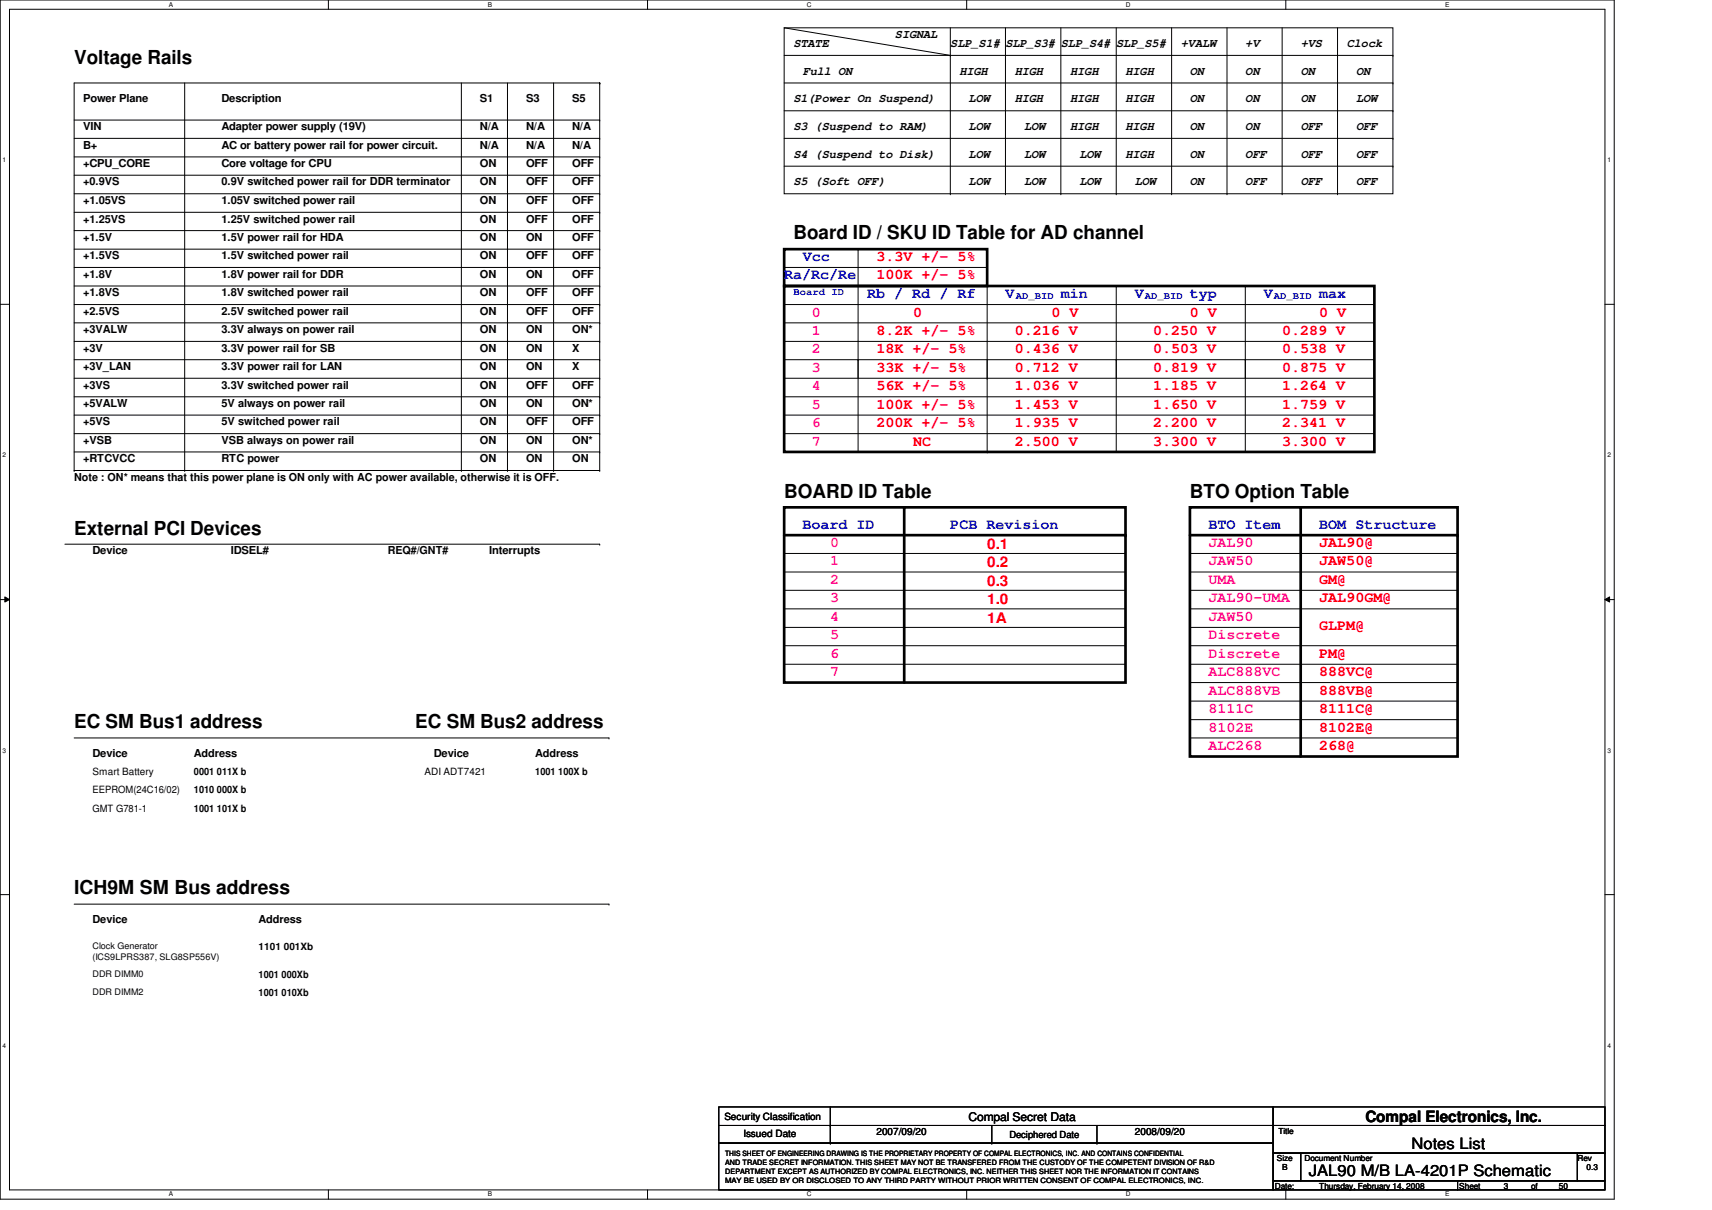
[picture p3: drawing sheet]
<svg xmlns="http://www.w3.org/2000/svg" width="297mm" height="210mm" viewBox="0 0 297 210" stroke-linecap="round" stroke-linejoin="round" font-family="sans-serif">
<defs><g id="words">
<g font-size="3.3">
<text x="12.9" y="11.1">Voltage Rails</text>
<text x="137.7" y="41.5">Board ID / SKU ID Table for AD channel</text>
<text x="136.1" y="86.4">BOARD ID Table</text>
<text x="206.5" y="86.4">BTO Option Table</text>
<text x="12.9" y="92.8">External PCI Devices</text>
<text x="12.9" y="126.4">EC SM Bus1 address</text>
<text x="72" y="126.4">EC SM Bus2 address</text>
<text x="12.9" y="155.2">ICH9M SM Bus address</text>
</g>
<g font-size="2.7">
<text x="236.9" y="194.6">Compal Electronics, Inc.</text>
<text x="244.9" y="199.3">Notes List</text>
<text x="227.1" y="204.1">JAL90 M/B LA-4201P Schematic</text>
</g>
<g font-size="2.5" fill="#00f">
<text x="139.3" y="45.3">Vcc</text>
<text x="136.1" y="48.5">Ra/Rc/Re</text>
<text x="150.4" y="51.7">Rb / Rd / Rf</text>
<text x="174.5" y="51.7">V</text>
<text x="184.1" y="51.7">min</text>
<text x="196.9" y="51.7">V</text>
<text x="206.5" y="51.7">typ</text>
<text x="219.3" y="51.7">V</text>
<text x="228.9" y="51.7">max</text>
<text x="139.2" y="91.7">Board ID</text>
<text x="164.9" y="91.7">PCB Revision</text>
<text x="209.7" y="91.7">BTO Item</text>
<text x="228.9" y="91.7">BOM Structure</text>
</g>
<g font-size="2.5" fill="#f00">
<text x="152.1" y="45.3">3.3V +/- 5%</text>
<text x="152.1" y="48.5">100K +/- 5%</text>
<text x="152.1" y="58.1">8.2K +/- 5%</text>
<text x="158.5" y="54.9">0</text>
<text x="176.1" y="58.1">0.216 V</text>
<text x="182.5" y="54.9">0 V</text>
<text x="200.1" y="58.1">0.250 V</text>
<text x="206.5" y="54.9">0 V</text>
<text x="222.5" y="58.1">0.289 V</text>
<text x="228.9" y="54.9">0 V</text>
<text x="152.1" y="61.3">18K +/- 5%</text>
<text x="152.1" y="64.5">33K +/- 5%</text>
<text x="176.1" y="61.3">0.436 V</text>
<text x="176.1" y="64.5">0.712 V</text>
<text x="200.1" y="61.3">0.503 V</text>
<text x="200.1" y="64.5">0.819 V</text>
<text x="222.5" y="61.3">0.538 V</text>
<text x="222.5" y="64.5">0.875 V</text>
<text x="152.1" y="67.7">56K +/- 5%</text>
<text x="152.1" y="70.9">100K +/- 5%</text>
<text x="176.1" y="67.7">1.036 V</text>
<text x="176.1" y="70.9">1.453 V</text>
<text x="200.1" y="70.9">1.650 V</text>
<text x="200.1" y="67.7">1.185 V</text>
<text x="222.5" y="70.9">1.759 V</text>
<text x="222.5" y="67.7">1.264 V</text>
<text x="152.1" y="74.1">200K +/- 5%</text>
<text x="158.5" y="77.3">NC</text>
<text x="176.1" y="74.1">1.935 V</text>
<text x="176.1" y="77.3">2.500 V</text>
<text x="200.1" y="74.1">2.200 V</text>
<text x="200.1" y="77.3">3.300 V</text>
<text x="222.5" y="77.3">3.300 V</text>
<text x="222.5" y="74.1">2.341 V</text>
<text x="171.3" y="95.2">0.1</text>
<text x="228.9" y="94.9">JAL90@</text>
<text x="171.3" y="98.4">0.2</text>
<text x="171.3" y="101.6">0.3</text>
<text x="228.9" y="101.3">GM@</text>
<text x="228.9" y="98.1">JAW50@</text>
<text x="171.3" y="104.8">1.0</text>
<text x="171.3" y="108">1A</text>
<text x="228.9" y="104.5">JAL90GM@</text>
<text x="228.9" y="109.3">GLPM@</text>
<text x="228.9" y="114.1">PM@</text>
<text x="228.9" y="117.3">888VC@</text>
<text x="228.9" y="123.7">8111C@</text>
<text x="228.9" y="120.5">888VB@</text>
<text x="228.9" y="126.9">8102E@</text>
<text x="228.9" y="130.1">268@</text>
</g>
<g font-size="2.5" fill="#f0f">
<text x="140.9" y="54.9">0</text>
<text x="140.9" y="58.1">1</text>
<text x="140.9" y="61.3">2</text>
<text x="140.9" y="64.5">3</text>
<text x="140.9" y="67.7">4</text>
<text x="140.9" y="70.9">5</text>
<text x="140.9" y="74.1">6</text>
<text x="140.9" y="77.3">7</text>
<text x="144.1" y="94.9">0</text>
<text x="209.7" y="94.9">JAL90</text>
<text x="144.1" y="98.1">1</text>
<text x="144.1" y="101.3">2</text>
<text x="209.7" y="101.3">UMA</text>
<text x="209.7" y="98.1">JAW50</text>
<text x="144.1" y="104.5">3</text>
<text x="144.1" y="107.7">4</text>
<text x="209.7" y="104.5">JAL90-UMA</text>
<text x="209.7" y="107.7">JAW50</text>
<text x="144.1" y="110.9">5</text>
<text x="209.7" y="110.9">Discrete</text>
<text x="144.1" y="114.1">6</text>
<text x="144.1" y="117.3">7</text>
<text x="209.7" y="114.1">Discrete</text>
<text x="209.7" y="117.3">ALC888VC</text>
<text x="209.7" y="123.7">8111C</text>
<text x="209.7" y="120.5">ALC888VB</text>
<text x="209.7" y="126.9">8102E</text>
<text x="209.7" y="130.1">ALC268</text>
</g>
<g font-size="2.1">
<text x="137.7" y="8.1">STATE</text>
<text x="155.3" y="6.6">SIGNAL</text>
<text x="164.9" y="8.1">SLP_S1# SLP_S3#</text>
<text x="184.1" y="8.1">SLP_S4#</text>
<text x="193.7" y="8.1">SLP_S5#</text>
<text x="204.9" y="8.1">+VALW</text>
<text x="216.1" y="8.1">+V</text>
<text x="225.7" y="8.1">+VS</text>
<text x="233.7" y="8.1">Clock</text>
<text x="137.7" y="17.7">S1(Power On Suspend)</text>
<text x="139.3" y="13">Full ON</text>
<text x="166.5" y="13">HIGH</text>
<text x="168.1" y="17.7">LOW</text>
<text x="176.1" y="13">HIGH</text>
<text x="176.1" y="17.7">HIGH</text>
<text x="185.7" y="17.7">HIGH</text>
<text x="185.7" y="13">HIGH</text>
<text x="195.3" y="17.7">HIGH</text>
<text x="195.3" y="13">HIGH</text>
<text x="206.5" y="13">ON</text>
<text x="206.5" y="17.7">ON</text>
<text x="216.1" y="13">ON</text>
<text x="216.1" y="17.7">ON</text>
<text x="225.7" y="13">ON</text>
<text x="225.7" y="17.7">ON</text>
<text x="235.3" y="17.7">LOW</text>
<text x="235.3" y="13">ON</text>
<text x="137.7" y="22.6">S3 (Suspend to RAM)</text>
<text x="168.1" y="22.6">LOW</text>
<text x="177.7" y="22.6">LOW</text>
<text x="185.7" y="22.6">HIGH</text>
<text x="195.3" y="22.6">HIGH</text>
<text x="206.5" y="22.6">ON</text>
<text x="216.1" y="22.6">ON</text>
<text x="225.7" y="22.6">OFF</text>
<text x="235.3" y="22.6">OFF</text>
<text x="137.7" y="27.3">S4 (Suspend to Disk)</text>
<text x="168.1" y="27.3">LOW</text>
<text x="177.7" y="27.3">LOW</text>
<text x="187.3" y="27.3">LOW</text>
<text x="195.3" y="27.3">HIGH</text>
<text x="206.5" y="27.3">ON</text>
<text x="216.1" y="27.3">OFF</text>
<text x="225.7" y="27.3">OFF</text>
<text x="235.3" y="27.3">OFF</text>
<text x="137.7" y="32.1">S5 (Soft OFF)</text>
<text x="168.1" y="32.1">LOW</text>
<text x="177.7" y="32.1">LOW</text>
<text x="187.3" y="32.1">LOW</text>
<text x="196.9" y="32.1">LOW</text>
<text x="206.5" y="32.1">ON</text>
<text x="216.1" y="32.1">OFF</text>
<text x="225.7" y="32.1">OFF</text>
<text x="235.3" y="32.1">OFF</text>
<text x="168.1" y="194.4">Compal Secret Data</text>
</g>
<g font-size="1.9">
<text x="14.4" y="17.8">Power Plane</text>
<text x="38.4" y="17.8">Description</text>
<text x="83.3" y="17.8">S1</text>
<text x="91.3" y="17.8">S3</text>
<text x="99.3" y="17.8">S5</text>
<text x="14.4" y="22.6">VIN</text>
<text x="38.4" y="22.6">Adapter power supply (19V)</text>
<text x="83.3" y="22.6">N/A</text>
<text x="91.3" y="22.6">N/A</text>
<text x="99.3" y="22.6">N/A</text>
<text x="14.4" y="25.8">B+</text>
<text x="14.4" y="29">+CPU_CORE</text>
<text x="38.4" y="25.8">AC or battery power rail for power circuit.</text>
<text x="38.4" y="29">Core voltage for CPU</text>
<text x="83.3" y="29">ON</text>
<text x="83.3" y="25.8">N/A</text>
<text x="91.3" y="29">OFF</text>
<text x="91.3" y="25.8">N/A</text>
<text x="99.3" y="25.8">N/A</text>
<text x="99.3" y="29">OFF</text>
<text x="14.4" y="35.4">+1.05VS</text>
<text x="14.4" y="32.2">+0.9VS</text>
<text x="38.4" y="35.4">1.05V switched power rail</text>
<text x="38.4" y="32.2">0.9V switched power rail for DDR terminator</text>
<text x="83.3" y="32.2">ON</text>
<text x="83.3" y="35.4">ON</text>
<text x="91.3" y="32.2">OFF</text>
<text x="91.3" y="35.4">OFF</text>
<text x="99.3" y="32.2">OFF</text>
<text x="99.3" y="35.4">OFF</text>
<text x="14.4" y="38.6">+1.25VS</text>
<text x="14.4" y="41.8">+1.5V</text>
<text x="38.4" y="38.6">1.25V switched power rail</text>
<text x="38.4" y="41.8">1.5V power rail for HDA</text>
<text x="83.3" y="41.8">ON</text>
<text x="83.3" y="38.6">ON</text>
<text x="91.3" y="41.8">ON</text>
<text x="91.3" y="38.6">OFF</text>
<text x="99.3" y="41.8">OFF</text>
<text x="99.3" y="38.6">OFF</text>
<text x="14.4" y="45">+1.5VS</text>
<text x="38.4" y="45">1.5V switched power rail</text>
<text x="83.3" y="45">ON</text>
<text x="91.3" y="45">OFF</text>
<text x="99.3" y="45">OFF</text>
<text x="14.4" y="51.4">+1.8VS</text>
<text x="14.4" y="48.2">+1.8V</text>
<text x="38.4" y="48.2">1.8V power rail for DDR</text>
<text x="38.4" y="51.4">1.8V switched power rail</text>
<text x="83.3" y="51.4">ON</text>
<text x="83.3" y="48.2">ON</text>
<text x="91.3" y="51.4">OFF</text>
<text x="91.3" y="48.2">ON</text>
<text x="99.3" y="48.2">OFF</text>
<text x="99.3" y="51.4">OFF</text>
<text x="14.4" y="54.6">+2.5VS</text>
<text x="14.4" y="57.8">+3VALW</text>
<text x="38.4" y="54.6">2.5V switched power rail</text>
<text x="38.4" y="57.8">3.3V always on power rail</text>
<text x="83.3" y="57.8">ON</text>
<text x="83.3" y="54.6">ON</text>
<text x="91.3" y="54.6">OFF</text>
<text x="91.3" y="57.8">ON</text>
<text x="99.3" y="54.6">OFF</text>
<text x="99.3" y="57.8">ON*</text>
<text x="14.4" y="61">+3V</text>
<text x="14.4" y="64.2">+3V_LAN</text>
<text x="38.4" y="61">3.3V power rail for SB</text>
<text x="38.4" y="64.2">3.3V power rail for LAN</text>
<text x="83.3" y="61">ON</text>
<text x="83.3" y="64.2">ON</text>
<text x="91.3" y="61">ON</text>
<text x="91.3" y="64.2">ON</text>
<text x="99.3" y="61">X</text>
<text x="99.3" y="64.2">X</text>
<text x="14.4" y="67.4">+3VS</text>
<text x="14.4" y="70.6">+5VALW</text>
<text x="38.4" y="70.6">5V always on power rail</text>
<text x="38.4" y="67.4">3.3V switched power rail</text>
<text x="83.3" y="70.6">ON</text>
<text x="83.3" y="67.4">ON</text>
<text x="91.3" y="70.6">ON</text>
<text x="91.3" y="67.4">OFF</text>
<text x="99.3" y="70.6">ON*</text>
<text x="99.3" y="67.4">OFF</text>
<text x="14.4" y="73.8">+5VS</text>
<text x="14.4" y="77">+VSB</text>
<text x="38.4" y="73.8">5V switched power rail</text>
<text x="38.4" y="77">VSB always on power rail</text>
<text x="83.3" y="77">ON</text>
<text x="83.3" y="73.8">ON</text>
<text x="91.3" y="77">ON</text>
<text x="91.3" y="73.8">OFF</text>
<text x="99.3" y="77">ON*</text>
<text x="99.3" y="73.8">OFF</text>
<text x="12.9" y="83.4">Note : ON* means that this power plane is ON only with AC power available, otherwise it is OFF.</text>
<text x="14.4" y="80.2">+RTCVCC</text>
<text x="38.4" y="80.2">RTC power</text>
<text x="83.3" y="80.2">ON</text>
<text x="91.3" y="80.2">ON</text>
<text x="99.3" y="80.2">ON</text>
<text x="16" y="96.2">Device</text>
<text x="40" y="96.2">IDSEL#</text>
<text x="67.3" y="96.2">REQ#/GNT#</text>
<text x="84.9" y="96.2">Interrupts</text>
<text x="16" y="131.4">Device</text>
<text x="33.7" y="131.4">Address</text>
<text x="75.3" y="131.4">Device</text>
<text x="92.9" y="131.4">Address</text>
<text x="16" y="160.2">Device</text>
<text x="44.9" y="160.2">Address</text>
</g>
<g font-size="1.7" fill="#00f">
<text x="137.7" y="51.1">Board ID</text>
<text x="176.2" y="51.9">AD_BID</text>
<text x="198.6" y="51.9">AD_BID</text>
<text x="221" y="51.9">AD_BID</text>
</g>
<g font-size="1.7">
<text x="16" y="134.5">Smart Battery</text>
<text x="16" y="137.6">EEPROM(24C16/02)</text>
<text x="33.7" y="134.5">0001 011X b</text>
<text x="33.7" y="137.6">1010 000X b</text>
<text x="73.7" y="134.5">ADI ADT7421</text>
<text x="92.9" y="134.5">1001 100X b</text>
<text x="16" y="140.8">GMT G781-1</text>
<text x="33.7" y="140.8">1001 101X b</text>
<text x="44.9" y="164.8">1101 001Xb</text>
<text x="44.9" y="169.6">1001 000Xb</text>
<text x="44.9" y="172.8">1001 010Xb</text>
<text x="125.7" y="194.3">Security Classification</text>
<text x="129" y="197.3">Issued Date</text>
<text x="152.1" y="196.8">2007/09/20</text>
<text x="175.1" y="197.4">Deciphered Date</text>
<text x="196.9" y="196.8">2008/09/20</text>
</g>
<g font-size="1.6">
<text x="16" y="164.7">Clock Generator</text>
<text x="16" y="166.5">(ICS9LPRS387, SLG8SP556V)</text>
<text x="16" y="169.5">DDR DIMM0</text>
<text x="16" y="172.7">DDR DIMM2</text>
</g>
<g font-size="1.4">
<text x="221.8" y="196.8">Title</text>
<text x="221.5" y="201.4">Size</text>
<text x="222.5" y="203">B</text>
<text x="226.3" y="201.4">Document Number</text>
<text x="273.7" y="201.4">Rev</text>
<text x="275.3" y="203">0.3</text>
<text x="221.2" y="206.2">Date:</text>
<text x="228.9" y="206.2">Thursday, February 14, 2008</text>
<text x="253.2" y="206.2">Sheet</text>
<text x="260.9" y="206.2">3</text>
<text x="265.7" y="206.2">of</text>
<text x="270.5" y="206.2">50</text>
</g>
<g font-size="1.3">
<text x="125.8" y="203.6">DEPARTMENT EXCEPT AS AUTHORIZED BY COMPAL ELECTRONICS, INC. NEITHER THIS SHEET NOR THE INFORMATION IT CONTAINS</text>
<text x="125.8" y="200.6">THIS SHEET OF ENGINEERING DRAWING IS THE PROPRIETARY PROPERTY OF COMPAL ELECTRONICS, INC. AND CONTAINS CONFIDENTIAL</text>
<text x="125.8" y="202.1">AND TRADE SECRET INFORMATION. THIS SHEET MAY NOT BE TRANSFERED FROM THE CUSTODY OF THE COMPETENT DIVISION OF R&amp;D</text>
<text x="125.8" y="205.1">MAY BE USED BY OR DISCLOSED TO ANY THIRD PARTY WITHOUT PRIOR WRITTEN CONSENT OF COMPAL ELECTRONICS, INC.</text>
</g>
<g font-size="1.1">
<text x="29.3" y="1.1">A</text>
<text x="84.6" y="1.1">B</text>
<text x="140" y="1.1">C</text>
<text x="195.4" y="1.1">D</text>
<text x="250.7" y="1.1">E</text>
<text x=".5" y="28.2">1</text>
<text x="278.9" y="28.2">1</text>
<text x=".5" y="79.3">2</text>
<text x="278.9" y="79.3">2</text>
<text x=".5" y="130.6">3</text>
<text x="278.9" y="130.6">3</text>
<text x=".5" y="181.7">4</text>
<text x="278.9" y="181.7">4</text>
<text x="29.3" y="207.6">A</text>
<text x="84.6" y="207.6">B</text>
<text x="140" y="207.6">C</text>
<text x="195.4" y="207.6">D</text>
<text x="250.7" y="207.6">E</text>
</g>
</g></defs>
<path d="M0 0h280.1v208h-280.1zM1.6 1.6h276.9v204.8h-276.9z" fill="none" stroke="#000" stroke-width=".17"/>
<g fill="#fff">
<path d="M29.3 .2h.7v1.2h-.7z"/>
<path d="M29.3 206.6h.7v1.2h-.7z"/>
</g>
<path d="M57 0v1.6M57 206.4v1.6" fill="none" stroke="#000" stroke-width=".17"/>
<g fill="#fff">
<path d="M84.6 .2h.7v1.2h-.7z"/>
<path d="M84.6 206.6h.7v1.2h-.7z"/>
</g>
<path d="M112.3 0v1.6M112.3 206.4v1.6" fill="none" stroke="#000" stroke-width=".17"/>
<g fill="#fff">
<path d="M140 .2h.8v1.2h-.8z"/>
<path d="M140 206.6h.8v1.2h-.8z"/>
</g>
<path d="M167.7 0v1.6M167.7 206.4v1.6" fill="none" stroke="#000" stroke-width=".17"/>
<g fill="#fff">
<path d="M195.4 .2h.7v1.2h-.7z"/>
<path d="M195.4 206.6h.7v1.2h-.7z"/>
</g>
<path d="M223.1 0v1.6M223.1 206.4v1.6" fill="none" stroke="#000" stroke-width=".17"/>
<g fill="#fff">
<path d="M250.7 .2h.8v1.2h-.8z"/>
<path d="M250.7 206.6h.8v1.2h-.8z"/>
<path d="M.5 27.2h.6v1.2h-.6z"/>
<path d="M278.9 27.2h.6v1.2h-.6z"/>
<path d="M.5 78.4h.6v1.1h-.6z"/>
<path d="M278.9 78.4h.6v1.1h-.6z"/>
</g>
<path d="M0 52.8h1.6M278.5 52.8h1.6" fill="none" stroke="#000" stroke-width=".17"/>
<g fill="#fff">
<path d="M.5 129.6h.6v1.2h-.6z"/>
<path d="M278.9 129.6h.6v1.2h-.6z"/>
</g>
<path d="M0 104h1.6M.8 103.5l.8 .5-.8 .4zM278.5 104l.8-.5v.9zM278.5 104h1.6" fill="none" stroke="#000" stroke-width=".17"/>
<path d="M.8 103.5l.8 .5-.8 .4zM278.5 104l.8-.5v.9z" fill="#000"/>
<g fill="#fff">
<path d="M.5 180.8h.6v1.1h-.6z"/>
<path d="M278.9 180.8h.6v1.1h-.6z"/>
</g>
<g fill="none" stroke="#000" stroke-width=".17">
<path d="M32 14.4v67.2M80 14.4v67.2M88 14.4v67.2M96.1 14.4v67.2M104.1 14.4h.1M104.1 14.4h-91.2v67.2M104.1 14.4v67.2M136.1 4.8h105.6v28.8h-105.6zM136.1 14.4h105.6M136.1 9.6h105.6M136.1 19.2h105.6M136.1 4.8l28.8 4.8"/>
<path d="M164.9 9.6h.1M164.9 4.8v28.8M174.5 4.8v28.8M184.1 4.8v28.8M193.7 4.8v28.8M203.3 4.8v28.8M212.9 4.8v28.8M222.5 4.8v28.8M232.1 4.8v28.8M241.7 9.6h.1M241.7 14.4h.1M241.7 19.2h.1"/>
<path d="M12.9 20.8h91.2M12.9 24h91.2M12.9 27.2h91.2M12.9 30.4h91.2M12.9 33.6h91.2M12.9 36.8h91.2M104.1 20.8h.1M104.1 24h.1M104.1 27.2h.1M104.1 30.4h.1M104.1 33.6h.1M104.1 36.8h.1"/>
<path d="M136.1 24h105.6M136.1 28.8h105.6M164.9 33.6h.1M174.5 33.6h.1M184.1 33.6h.1M193.7 33.6h.1M203.3 33.6h.1M212.9 33.6h.1M222.5 33.6h.1M232.1 33.6h.1M241.7 24h.1M241.7 28.8h.1"/>
<path d="M12.9 59.2h91.2M12.9 49.6h91.2M12.9 46.4h91.2M12.9 56h91.2M12.9 40h91.2M12.9 52.8h91.2M12.9 43.2h91.2M104.1 59.2h.1M104.1 49.6h.1M104.1 46.4h.1M104.1 56h.1M104.1 40h.1"/>
<path d="M104.1 52.8h.1M104.1 43.2h.1M136.1 59.2h102.4M136.1 46.4h35.2M136.1 56h102.4M136.1 52.8h102.4M148.9 43.2h.1M148.9 43.2v35.2M171.3 46.4h.1M171.3 49.6v28.8M193.7 49.6h.1M193.7 49.6v28.8"/>
<path d="M216.1 49.6h.1M216.1 49.6v28.8M238.5 52.8h.1M238.5 56h.1M238.5 59.2h.1M12.9 72h91.2M12.9 78.4h91.2M12.9 68.8h91.2M12.9 75.2h91.2M12.9 62.4h91.2M12.9 65.6h91.2M104.1 72h.1"/>
<path d="M104.1 78.4h.1M104.1 68.8h.1M104.1 75.2h.1M104.1 62.4h.1M104.1 65.6h.1M136.1 72h102.4M136.1 68.8h102.4M136.1 75.2h102.4M136.1 62.4h102.4M136.1 65.6h102.4M148.9 62.4h.1M171.3 65.6h.1"/>
<path d="M171.3 78.4h.1M193.7 62.4h.1M216.1 62.4h.1M238.5 62.4h.1M238.5 65.6h.1M238.5 68.8h.1M238.5 72h.1M238.5 75.2h.1M11.3 94.4h92.8M12.9 81.6h.1M12.9 81.6h91.2M32 81.6h.1"/>
<path d="M80 81.6h.1M88 81.6h.1M96.1 81.6h.1M104.1 94.4h.1M104.1 81.6h.1M136.1 96h59.2M136.1 99.2h59.2M195.3 96h.1M195.3 99.2h.1M206.5 96h46.4M206.5 99.2h46.4M252.9 96h.1"/>
<path d="M252.9 99.2h.1M136.1 115.2h59.2M136.1 112h59.2M136.1 105.6h59.2M136.1 108.8h59.2M136.1 102.4h59.2M195.3 115.2h.1M195.3 112h.1M195.3 105.6h.1M195.3 108.8h.1M195.3 102.4h.1M206.5 115.2h46.4"/>
<path d="M206.5 112h46.4M206.5 105.6h46.4M206.5 108.8h19.2M206.5 102.4h46.4M206.5 118.4h46.4M225.7 108.8h.1M252.9 102.4h.1M252.9 105.6h.1M252.9 112h.1M252.9 118.4h.1M252.9 115.2h.1M12.9 128h92.8"/>
<path d="M105.7 128h.1M206.5 128h46.4M206.5 121.6h46.4M206.5 124.8h46.4M252.9 121.6h.1M252.9 124.8h.1M252.9 128h.1M0 155.2h1.6M12.9 156.8h92.8M105.7 156.8h.1M278.5 155.2h1.6M124.7 192h96.2v3.2h-96.2z"/>
<path d="M124.7 195.2h96.2v3.1h-96.2zM124.7 198.3h96.2v8.1h-96.2zM144.1 195.2h.1M144.1 198.3h.1M144.1 192v6.3M172.1 198.3h.1M172.1 195.2v3.1M190.3 198.3h.1M190.3 195.2v3.1M220.9 192h57.6v3.2h-57.6zM220.9 195.2h57.6v4.8h-57.6zM220.9 200h4.8v4.9h-4.8z"/>
<path d="M220.9 204.9h32v1.5h-32zM225.7 200h48v4.9h-48zM252.9 204.9h25.6v1.5h-25.6zM273.7 200h4.8v4.9h-4.8z"/>
</g>
<path d="M136.1 43.2h35.2v6.4h-35.2zM136.1 49.6h102.4v28.8h-102.4zM136.1 88h59.2v30.4h-59.2zM136.1 92.8h59.2M156.9 88v30.4M206.5 88h46.4v43.2h-46.4zM206.5 92.8h46.4M225.7 88v43.2" fill="none" stroke="#000" stroke-width=".47"/>
<g fill="#000">
<circle cx="156.9" cy="88" r=".23"/>
<circle cx="195.3" cy="92.8" r=".23"/>
<circle cx="225.7" cy="88" r=".23"/>
<circle cx="252.9" cy="92.8" r=".23"/>
</g>
<use href="#words"/>
</svg>
